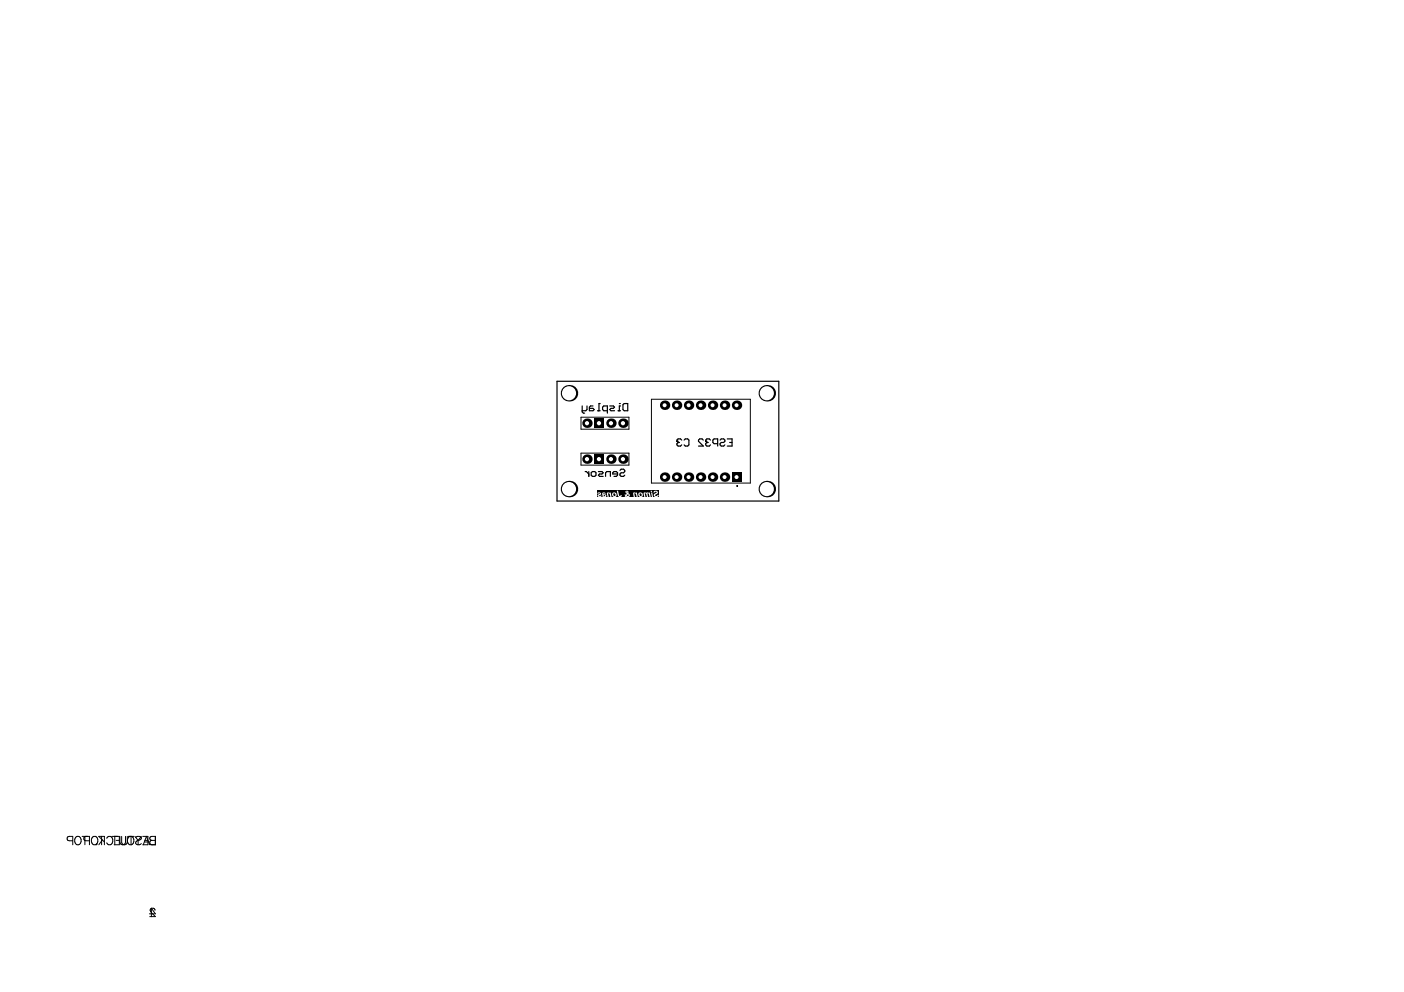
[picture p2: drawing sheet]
<svg xmlns="http://www.w3.org/2000/svg" width="297mm" height="210mm" viewBox="0 0 297 210" stroke-linecap="round" stroke-linejoin="round" font-family="sans-serif">
<path d="M117.8 80.7h47v25.3h-47z" fill="none" stroke="#000" stroke-width=".25"/>
<g fill="none" stroke="#000" stroke-width=".21">
<path d="M18.9 177.9h-.7a.47 .47 0 0 1-.5-.5 .47 .47 0 0 1 .5-.4h.7v1.7M19.5 177.2a.65 .65 0 0 1 .8-.2 .65 .65 0 0 1 .4 .7v.4a.68 .68 0 0 1-.7 .7 .68 .68 0 0 1-.7-.7zM20.9 177h1.2M21.5 177v1.7M23.7 177h1.2M24.3 177v1.7M25.4 177v1.2a.6 .6 0 0 0 .6 .6 .6 .6 0 0 0 .5-.6v-1.2M27.1 177.2a.65 .65 0 0 1 .8-.2 .65 .65 0 0 1 .4 .7v.4a.68 .68 0 0 1-.7 .7 .68 .68 0 0 1-.6-.7zM28.5 177l.7 .8M29.2 177.8v.9M29.9 177l-.7 .8M30.3 178.7l.7-1.7 .7 1.7"/>
<path d="M30.6 178.2h.8M32.9 177v1.7h-1M32.8 192.6l-.3-.4-.6 .1a.55 .55 0 0 0 .1 .8l.9 .9h-1.2"/>
</g>
<circle cx="162.2" cy="103.5" r="1.75" fill="#000"/>
<circle cx="162.2" cy="103.5" r="1.5" fill="#fff"/>
<circle cx="162.2" cy="83.2" r="1.75" fill="#000"/>
<circle cx="162.2" cy="83.2" r="1.5" fill="#fff"/>
<circle cx="155.8" cy="85.7" r="1" fill="#000"/>
<circle cx="155.8" cy="85.7" r=".42" fill="#fff"/>
<path d="M154.8 100h2v1.9h-2z" fill-rule="evenodd" fill="#000"/>
<circle cx="155.8" cy="101" r=".42" fill="#fff"/>
<circle cx="153.3" cy="85.7" r="1" fill="#000"/>
<circle cx="153.3" cy="85.7" r=".42" fill="#fff"/>
<circle cx="153.3" cy="101" r="1" fill="#000"/>
<circle cx="153.3" cy="101" r=".42" fill="#fff"/>
<circle cx="150.8" cy="85.7" r="1" fill="#000"/>
<circle cx="150.8" cy="85.7" r=".42" fill="#fff"/>
<circle cx="150.8" cy="101" r="1" fill="#000"/>
<circle cx="150.8" cy="101" r=".42" fill="#fff"/>
<circle cx="148.2" cy="85.7" r="1" fill="#000"/>
<circle cx="148.2" cy="85.7" r=".42" fill="#fff"/>
<circle cx="148.2" cy="101" r="1" fill="#000"/>
<circle cx="148.2" cy="101" r=".42" fill="#fff"/>
<circle cx="145.7" cy="85.7" r="1" fill="#000"/>
<circle cx="145.7" cy="85.7" r=".42" fill="#fff"/>
<circle cx="145.7" cy="101" r="1" fill="#000"/>
<circle cx="145.7" cy="101" r=".42" fill="#fff"/>
<circle cx="143.1" cy="85.7" r="1" fill="#000"/>
<circle cx="143.1" cy="85.7" r=".42" fill="#fff"/>
<circle cx="143.1" cy="101" r="1" fill="#000"/>
<circle cx="143.1" cy="101" r=".42" fill="#fff"/>
<circle cx="140.6" cy="85.7" r="1" fill="#000"/>
<circle cx="140.6" cy="85.7" r=".42" fill="#fff"/>
<circle cx="140.6" cy="101" r="1" fill="#000"/>
<circle cx="140.6" cy="101" r=".42" fill="#fff"/>
<path d="M125.7 88.5h2v2h-2z" fill-rule="evenodd" fill="#000"/>
<circle cx="126.7" cy="89.5" r=".45" fill="#fff"/>
<circle cx="124.2" cy="89.5" r="1" fill="#000"/>
<circle cx="124.2" cy="89.5" r=".45" fill="#fff"/>
<circle cx="129.3" cy="89.5" r="1" fill="#000"/>
<circle cx="129.3" cy="89.5" r=".45" fill="#fff"/>
<path d="M125.7 96.2h2v1.9h-2z" fill-rule="evenodd" fill="#000"/>
<circle cx="126.7" cy="97.1" r=".45" fill="#fff"/>
<circle cx="131.8" cy="89.5" r="1" fill="#000"/>
<circle cx="131.8" cy="89.5" r=".45" fill="#fff"/>
<circle cx="129.3" cy="97.1" r="1" fill="#000"/>
<circle cx="129.3" cy="97.1" r=".45" fill="#fff"/>
<circle cx="120.4" cy="103.5" r="1.75" fill="#000"/>
<circle cx="120.4" cy="103.5" r="1.5" fill="#fff"/>
<circle cx="124.2" cy="97.1" r="1" fill="#000"/>
<circle cx="124.2" cy="97.1" r=".45" fill="#fff"/>
<circle cx="120.4" cy="83.2" r="1.75" fill="#000"/>
<circle cx="120.4" cy="83.2" r="1.5" fill="#fff"/>
<circle cx="131.8" cy="97.1" r="1" fill="#000"/>
<circle cx="131.8" cy="97.1" r=".45" fill="#fff"/>
<path d="M122.9 88.3h10.2v2.5h-10.2zM122.9 95.9h10.2v2.5h-10.2zM137.8 84.5h20.9v17.7h-20.9z" fill="none" stroke="#000" stroke-width=".21"/>
<path d="M126.4 103.8h13v1.4h-13z" fill-rule="evenodd" fill="#000"/>
<g fill="#fff">
<path d="M138.3 104l.3-.2 .5 .2 .1 .4-.6 .5 .3 .1 .2-.3h.3l-.2 .4-.6 .1-.2-.2-.1-.4 .6-.5-.3-.1-.4 .2z"/>
<path d="M136.2 104.3l1.3-.1 .2 1h-.3l-.3-.8h-.1l.1 .8h-.2l-.3-.8h-.2l.2 .8h-.3z"/>
<path d="M134 104.3l.7-.1 .2 1h-.2l-.1-.7-.2-.1h-.2l.1 .8h-.2z"/>
<path d="M130.5 103.8h.3l.2 1.1 .2 .1 .1-.2h.2v.3l-.4 .1-.3-.1z"/>
<path d="M128.4 104.2h.8l.2 1h-.3l-.1-.6-.2-.2h-.2l.2 .8h-.3z"/>
<path d="M126.4 104.3l.2-.1 .5 .1 .1 .3-.5 .3h.6l-.1 .2-.3 .1-.4-.1-.1-.3 .5-.4z"/>
<path d="M137.7 103.8v.3h.3l-.1-.3zM137.7 104.2l.2 1h.3l-.2-1z"/>
<path d="M135.3 104.6a.27 .27 0 0 1 .5 0 .27 .27 0 0 1-.5 0zM135.1 104.7a.5 .5 0 0 0 1 0 .5 .5 0 0 0-1 0z"/>
<path d="M132.5 104.1a.15 .15 0 0 1 .3 0 .15 .15 0 0 1-.3 0zM132.8 104.5l.2 .3-.1 .2a.18 .18 0 0 1-.3-.1 .18 .18 0 0 1 .2-.3zM132.3 104l.1 .3 .2 .1-.2 .3-.1-.1-.2 .1 .2 .2-.1 .1 .1 .2 .9-.1 .1-.3-.4-.4v-.5l-.4-.1z"/>
<path d="M129.7 104.6a.27 .27 0 0 1 .5 0 .27 .27 0 0 1-.5 0zM129.5 104.7a.5 .5 0 0 0 1 0 .5 .5 0 0 0-1 0z"/>
<path d="M127.7 104.7l.3 .2-.2 .1zM127.5 104.3v.9l.7-.1v-.4l-.6-.2 .1-.1h.4l-.2-.2z"/>
</g>
<g fill="none" stroke="#000" stroke-width=".21">
<path d="M15.4 177.9h-.8a.47 .47 0 0 1-.4-.5 .47 .47 0 0 1 .4-.4h.8v1.7M16 177.2a.65 .65 0 0 1 .7-.2 .65 .65 0 0 1 .5 .7v.4a.68 .68 0 0 1-.7 .7 .68 .68 0 0 1-.7-.7zM17.4 177h1.2M18 177v1.7M20.3 178.7h.2zM20.9 177l1.2 1.2M21.7 177.7l-.8 1M22.1 177v1.7M22.6 177.4a.65 .65 0 0 1 .7-.4 .65 .65 0 0 1 .6 .7v.4a.65 .65 0 0 1-.6 .7 .65 .65 0 0 1-.7-.5M24.1 177h1.1v1.7h-1.1M24.6 177.8h.6M25.7 177v1.2a.6 .6 0 0 0 .6 .6 .6 .6 0 0 0 .6-.6v-1.2"/>
<path d="M27.1 177h1.2M27.7 177v1.7M28.7 177.2a.67 .67 0 0 1 .7-.3 .67 .67 0 0 1 .5 .5l-.2 .3-.8 .3-.2 .5a.78 .78 0 0 0 1.2 0M30.2 177h1.1v1.7h-1.1M30.6 177.8h.7M31.8 177.1l.3-.1h.8v1.7h-.8a.47 .47 0 0 1-.4-.4 .47 .47 0 0 1 .4-.5l-.4-.3zM32.1 177.8h.8M31.6 193.4h1.3l-.9-1.2v1.8"/>
<circle cx="156" cy="102.8" r=".1"/>
</g>
<g fill="none" stroke="#000" stroke-width=".25">
<path d="M123.2 85.9v1.3l.2 .2h.3M123.8 99.8h.3l.5 .5M124.2 85.9v.8l-.3 .2h-.7M124.6 99.8v1M125.5 85.9h-.6l-.2 .3v.7h.8l.2-.2-.2-.3h-.8M126.5 86.9h.5M126.6 99.8h.8l.2 .2-.2 .3h-.5l-.3 .2 .3 .3h.7M127 85.4h-.3v1.5M128.5 86.9h-.8l-.2-.2v-.5l.2-.3h.8v1.5M129 85.9h.8l.2 .3-.2 .2h-.5l-.3 .3 .3 .2h.7M130.8 86.9h.5M131 85.4h.1"/>
<path d="M131.2 99.5l.2-.2h.5l.3 .2v.3l-.3 .2h-.5l-.2 .3v.2l.2 .3h.5l.3-.3M131.3 85.9h-.3v1M131.8 85.6l.2-.2h.8v1.5h-.8l-.2-.2zM143.2 93.4h.1M143.2 93.4l.3 .2M143.5 93.6l-.3 .3v.2l.3 .3h.5l.2-.3M143.5 93.6h.2M144.2 93.1l-.2-.2h-.5l-.3 .2v.3M144.7 93.1l.3-.2h.5l.2 .2v1l-.2 .3h-.5l-.3-.3M148.8 93.1l-.3-.2h-.5l-.2 .2v.3l1 1h-1M149.3 93.4h.1M149.3 93.4l.3 .2"/>
<path d="M149.6 93.6l-.3 .3v.2l.3 .3h.5l.2-.3M149.6 93.6h.2M150.3 93.1l-.2-.2h-.5l-.3 .2v.3M151.8 93.9h-.7l-.3-.3v-.5l.3-.2h.7v1.5M152.3 93.1l.3-.2h.5l.3 .2v.3l-.3 .2h-.5l-.3 .3v.2l.3 .3h.5l.3-.3M153.9 92.9h1v1.5h-1M154.4 93.6h.5M125.1 100l.2-.2h.5l.3 .2v.5l-.3 .3h-.5l-.2-.3zM128.1 100.8v-.8l.3-.2h.7v1M130.7 100.3h-1.1v-.3l.3-.2h.5l.3 .2v.5l-.3 .3h-.5"/>
</g>
</svg>
